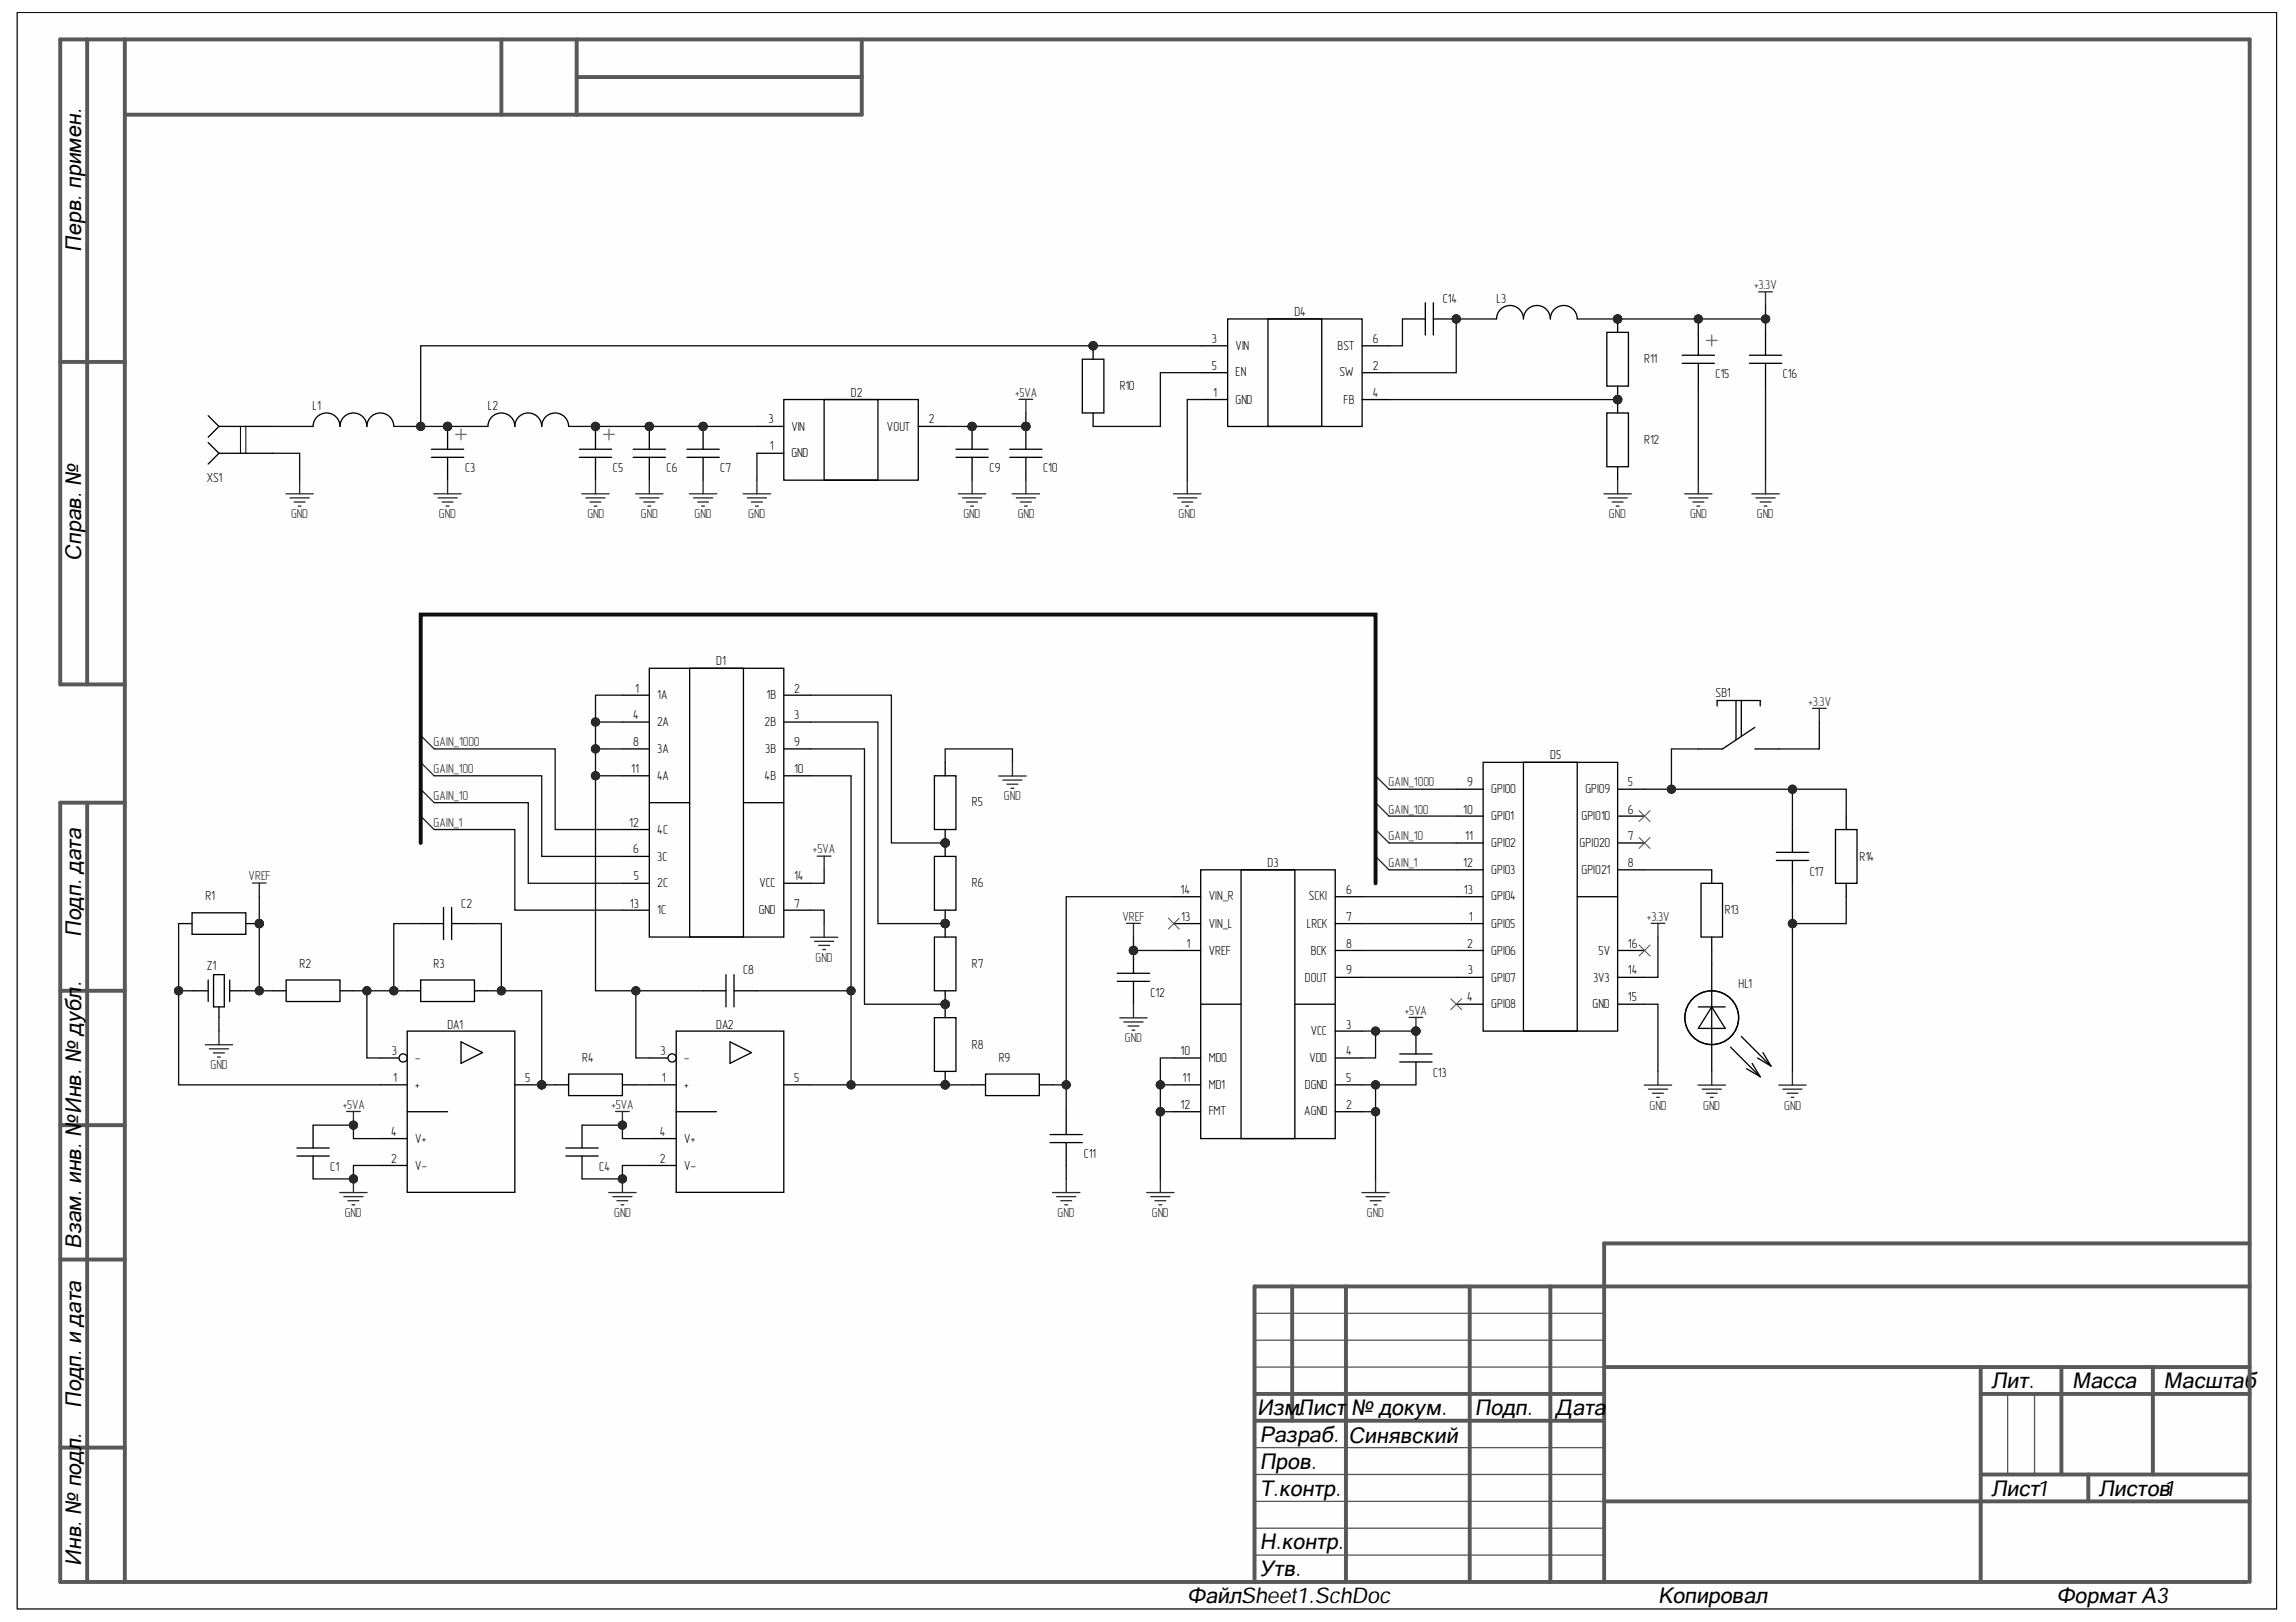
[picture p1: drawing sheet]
<svg xmlns="http://www.w3.org/2000/svg" width="297mm" height="210mm" viewBox="0 0 297 210" stroke-linecap="round" stroke-linejoin="round" font-family="sans-serif">
<defs><g id="words">
<g font-size="2.8">
<text x="10.5" y="32.6" transform="rotate(-90 10.5 32.6)">Перв. примен.</text>
<text x="10.5" y="72.6" transform="rotate(-90 10.5 72.6)">Справ. №</text>
<text x="10.5" y="121.3" transform="rotate(-90 10.5 121.3)">Подп. дата</text>
<text x="10.5" y="127.8" transform="rotate(-90 10.5 127.8)">.</text>
<text x="10.5" y="161.6" transform="rotate(-90 10.5 161.6)">Взам. инв. №Инв. № дубл</text>
<text x="257.7" y="179.6">Лит.</text>
<text x="268.1" y="179.6">Масса</text>
<text x="279.9" y="179.6">Масштаб</text>
<text x="10.5" y="182.2" transform="rotate(-90 10.5 182.2)">Подп. и дата</text>
<text x="162.6" y="183.2">ИзмЛист</text>
<text x="168.2" y="183.2">.</text>
<text x="174.8" y="183.2">№ докум.</text>
<text x="190.8" y="183.2">Подп.</text>
<text x="201.2" y="183.2">Дата</text>
<text x="163" y="186.6">Разраб.</text>
<text x="163" y="190.1">Пров.</text>
<text x="174.5" y="186.7">Синявский</text>
<text x="163" y="193.6">Т.контр.</text>
<text x="257.7" y="193.6">Лист1</text>
<text x="271.5" y="193.6">Листов1</text>
<text x="10.5" y="202.6" transform="rotate(-90 10.5 202.6)">Инв. № подл.</text>
<text x="163" y="200.5">Н.контр.</text>
<text x="163" y="204">Утв.</text>
<text x="153.6" y="207.4">ФайлSheet1.SchDoc</text>
<text x="160.6" y="207.4">:</text>
<text x="214.5" y="207.4">Копировал</text>
<text x="266" y="207.4">Формат А3</text>
</g>
<g font-size="1.7">
<text x="167.5" y="40.9">D4</text>
<text x="186.7" y="39.2">C14</text>
<text x="193.6" y="39.2">L3</text>
<text x="156.8" y="44.4">3</text>
<text x="156.8" y="47.9">5</text>
<text x="159.8" y="45.2">VIN</text>
<text x="173" y="45.2">BST</text>
<text x="177.6" y="44.4">6</text>
<text x="177.6" y="47.9">2</text>
<text x="212.7" y="47">R11</text>
<text x="40.4" y="53.1">L1</text>
<text x="63.1" y="53.1">L2</text>
<text x="110.1" y="51.3">D2</text>
<text x="144.9" y="50.5">R10</text>
<text x="157" y="51.3">1</text>
<text x="159.8" y="52.3">GND</text>
<text x="159.8" y="48.7">EN</text>
<text x="173.3" y="48.7">SW</text>
<text x="173.8" y="52.3">FB</text>
<text x="177.6" y="51.3">4</text>
<text x="221.9" y="49">C15</text>
<text x="230.7" y="49">C16</text>
<text x="99.4" y="54.8">3</text>
<text x="99.6" y="58.3">1</text>
<text x="102.4" y="55.7">VIN</text>
<text x="102.4" y="59.2">GND</text>
<text x="114.7" y="55.7">VOUT</text>
<text x="120.2" y="54.8">2</text>
<text x="212.7" y="57.4">R12</text>
<text x="26.7" y="62.3">XS1</text>
<text x="60.2" y="61.1">C3</text>
<text x="79.3" y="61.1">C5</text>
<text x="86.2" y="61.1">C6</text>
<text x="93.2" y="61.1">C7</text>
<text x="128" y="61.1">C9</text>
<text x="135" y="61.1">C10</text>
<text x="82.2" y="89.6">1</text>
<text x="92.7" y="86.1">D1</text>
<text x="102.7" y="89.6">2</text>
<text x="81.9" y="93.1">4</text>
<text x="85" y="90.5">1A</text>
<text x="85" y="94">2A</text>
<text x="98.9" y="94">2B</text>
<text x="99.2" y="90.5">1B</text>
<text x="102.7" y="93.1">3</text>
<text x="221.9" y="90.1">SB1</text>
<text x="81.7" y="100">11</text>
<text x="81.9" y="96.6">8</text>
<text x="85" y="97.4">3A</text>
<text x="85" y="100.9">4A</text>
<text x="98.9" y="100.9">4B</text>
<text x="99" y="97.4">3B</text>
<text x="102.7" y="96.6">9</text>
<text x="102.7" y="100">10</text>
<text x="189.8" y="101.7">9</text>
<text x="200.5" y="98.3">D5</text>
<text x="210.6" y="101.7">5</text>
<text x="81.4" y="107">12</text>
<text x="85" y="107.9">4C</text>
<text x="125.7" y="104.4">R5</text>
<text x="189.3" y="105.3">10</text>
<text x="192.9" y="102.7">GPIO0</text>
<text x="192.9" y="106.1">GPIO1</text>
<text x="204.6" y="106.1">GPIO10</text>
<text x="205.1" y="102.7">GPIO9</text>
<text x="210.6" y="105.3">6</text>
<text x="81.9" y="110.4">6</text>
<text x="82" y="113.9">5</text>
<text x="85" y="111.4">3C</text>
<text x="102.7" y="113.9">14</text>
<text x="164" y="112.2">D3</text>
<text x="189.3" y="112.2">12</text>
<text x="189.5" y="108.8">11</text>
<text x="192.9" y="109.6">GPIO2</text>
<text x="192.9" y="113.1">GPIO3</text>
<text x="204.3" y="109.6">GPIO20</text>
<text x="204.6" y="113.1">GPIO21</text>
<text x="210.6" y="112.2">8</text>
<text x="210.6" y="108.8">7</text>
<text x="234.1" y="113.3">C17</text>
<text x="240.6" y="111.4">R14</text>
<text x="26.6" y="116.5">R1</text>
<text x="59.7" y="117.5">C2</text>
<text x="81.5" y="117.5">13</text>
<text x="85" y="114.8">2C</text>
<text x="85" y="118.3">1C</text>
<text x="98.2" y="118.3">GND</text>
<text x="98.2" y="114.8">VCC</text>
<text x="102.7" y="117.5">7</text>
<text x="125.7" y="114.8">R6</text>
<text x="152.7" y="115.7">14</text>
<text x="152.8" y="119.2">13</text>
<text x="156.4" y="116.5">VIN_R</text>
<text x="169.3" y="116.5">SCKI</text>
<text x="174.1" y="115.7">6</text>
<text x="174.1" y="119.2">7</text>
<text x="189.4" y="115.7">13</text>
<text x="190" y="119.2">1</text>
<text x="192.9" y="116.5">GPIO4</text>
<text x="223.1" y="118.3">R13</text>
<text x="26.7" y="125.6">Z1</text>
<text x="38.8" y="125.2">R2</text>
<text x="56.1" y="125.2">R3</text>
<text x="125.7" y="125.2">R7</text>
<text x="153.5" y="122.6">1</text>
<text x="156.4" y="123.6">VREF</text>
<text x="156.4" y="120.1">VIN_L</text>
<text x="169.1" y="120.1">LRCK</text>
<text x="169.6" y="123.6">BCK</text>
<text x="174.1" y="122.6">8</text>
<text x="189.8" y="122.6">2</text>
<text x="192.9" y="120.1">GPIO5</text>
<text x="192.9" y="123.6">GPIO6</text>
<text x="206.8" y="123.6">5V</text>
<text x="210.6" y="122.6">16</text>
<text x="96.1" y="126.1">C8</text>
<text x="148.8" y="129">C12</text>
<text x="168.8" y="127">DOUT</text>
<text x="174.1" y="126.1">9</text>
<text x="189.8" y="129.6">4</text>
<text x="189.9" y="126.1">3</text>
<text x="192.9" y="130.5">GPIO8</text>
<text x="192.9" y="127">GPIO7</text>
<text x="206" y="130.5">GND</text>
<text x="206.1" y="127">3V3</text>
<text x="210.6" y="126.1">14</text>
<text x="210.6" y="129.6">15</text>
<text x="224.9" y="127.9">HL1</text>
<text x="50.7" y="136.6">3</text>
<text x="53.7" y="137.4">-</text>
<text x="57.9" y="133.1">DA1</text>
<text x="75.3" y="137.4">R4</text>
<text x="85.5" y="136.6">3</text>
<text x="88.5" y="137.4">-</text>
<text x="92.7" y="133.1">DA2</text>
<text x="125.7" y="135.7">R8</text>
<text x="129.2" y="137.4">R9</text>
<text x="152.7" y="136.6">10</text>
<text x="156.4" y="137.4">MD0</text>
<text x="169.4" y="137.4">VDD</text>
<text x="169.6" y="134">VCC</text>
<text x="174.1" y="136.6">4</text>
<text x="174.1" y="133.1">3</text>
<text x="50.9" y="140">1</text>
<text x="53.7" y="140.9">+</text>
<text x="67.9" y="140">5</text>
<text x="85.6" y="140">1</text>
<text x="88.5" y="140.9">+</text>
<text x="102.7" y="140">5</text>
<text x="152.7" y="143.5">12</text>
<text x="153" y="140">11</text>
<text x="156.4" y="140.9">MD1</text>
<text x="168.8" y="140.9">DGND</text>
<text x="174.1" y="140">5</text>
<text x="174.1" y="143.5">2</text>
<text x="185.4" y="139.4">C13</text>
<text x="50.6" y="147">4</text>
<text x="53.7" y="147.9">V+</text>
<text x="85.4" y="147">4</text>
<text x="88.5" y="147.9">V+</text>
<text x="140.2" y="149.9">C11</text>
<text x="156.4" y="144.4">FMT</text>
<text x="168.7" y="144.4">AGND</text>
<text x="42.7" y="151.5">C1</text>
<text x="50.6" y="150.4">2</text>
<text x="53.7" y="151.4">V-</text>
<text x="77.5" y="151.5">C4</text>
<text x="85.4" y="150.4">2</text>
<text x="88.5" y="151.4">V-</text>
</g>
<g font-size="1.7" fill="#262626">
<text x="226.9" y="37.4">+3.3V</text>
<text x="131.3" y="51.3">+5VA</text>
<text x="37.7" y="67.1">GND</text>
<text x="56.8" y="67.1">GND</text>
<text x="76" y="67.1">GND</text>
<text x="82.9" y="67.1">GND</text>
<text x="89.9" y="67.1">GND</text>
<text x="96.8" y="67.1">GND</text>
<text x="124.6" y="67.1">GND</text>
<text x="131.7" y="67.1">GND</text>
<text x="152.5" y="67.1">GND</text>
<text x="208.2" y="67.1">GND</text>
<text x="218.6" y="67.1">GND</text>
<text x="227.3" y="67.1">GND</text>
<text x="234" y="91.3">+3.3V</text>
<text x="56.1" y="100">GAIN_100</text>
<text x="56.1" y="96.6">GAIN_1000</text>
<text x="179.6" y="101.7">GAIN_1000</text>
<text x="56.1" y="107">GAIN_1</text>
<text x="56.1" y="103.5">GAIN_10</text>
<text x="129.9" y="103.6">GND</text>
<text x="179.6" y="105.3">GAIN_100</text>
<text x="32.2" y="113.9">VREF</text>
<text x="105.2" y="110.4">+5VA</text>
<text x="179.6" y="112.2">GAIN_1</text>
<text x="179.6" y="108.8">GAIN_10</text>
<text x="145.2" y="119.2">VREF</text>
<text x="213.1" y="119.2">+3.3V</text>
<text x="105.5" y="124.5">GND</text>
<text x="181.8" y="131.3">+5VA</text>
<text x="145.5" y="134.9">GND</text>
<text x="27.2" y="138.3">GND</text>
<text x="44.3" y="143.5">+5VA</text>
<text x="79.1" y="143.5">+5VA</text>
<text x="213.4" y="143.6">GND</text>
<text x="220.3" y="143.6">GND</text>
<text x="230.8" y="143.6">GND</text>
<text x="44.6" y="157.5">GND</text>
<text x="79.5" y="157.5">GND</text>
<text x="136.8" y="157.5">GND</text>
<text x="149" y="157.5">GND</text>
<text x="176.8" y="157.5">GND</text>
</g>
<text font-size=".3" fill="#585858" x="10.9" y="204.8">ALTIUMGOSTBOM2.0KEV</text>
</g></defs>
<path d="M2.2 1.6h292.3v206.6h-292.3z" fill-rule="evenodd" fill="#fefefe"/>
<path d="M2.2 1.6h292.3v206.6h-292.3z" fill="none" stroke="#000" stroke-width=".13"/>
<path d="M2.2 1.6h292.3v206.6h-292.3z" fill-rule="evenodd" fill="#fefefe"/>
<path d="M2.2 1.6h292.3v206.6h-292.3z" fill="none" stroke="#000" stroke-width=".13"/>
<g fill="none" stroke="#585858" stroke-width=".51">
<path d="M11.3 5.1v83.5M16.2 5.1v199.6M64.9 5.1v9.7M74.6 5.1v9.7M74.6 10h36.9M111.5 5.1v9.7h-95.4M7.8 46.8h8.3M16.1 88.6h-8.3v-83.5h283.2v199.6M11.3 103.9v100.8M16.1 103.9h-8.3v100.8h282.9M7.8 128.2h8.3M7.8 145.6h8.3"/>
<path d="M7.8 163h8.3M167.2 166.5v17.4M174.1 166.5v38.2M190.1 166.5v38.2M200.6 166.5v38.2M207.5 176.9h83.5M256.2 176.9v27.8M266.7 176.9v13.9M278.5 176.9v13.9M291 160.9h-83.5v43.8M291 166.5h-128.7v38.2M7.8 187.3h8.4"/>
<path d="M162.3 180.4h45.2M162.3 183.9h45.2M207.5 194.3h83.5M256.2 180.4h34.8M256.2 190.8h34.8M270.2 190.8v3.5"/>
</g>
<path d="M162.3 170h45.2M162.3 173.4h45.2M162.3 176.9h45.2M162.3 187.3h45.2M162.3 190.8h45.2M162.3 194.3h45.2M162.3 197.8h45.2M259.7 180.4v10.4M263.2 180.4v10.4M162.3 201.2h45.2" fill="none" stroke="#585858" stroke-width=".17"/>
<g fill="none" stroke="#000" stroke-width=".17">
<path d="M97.9 55.2h3.5M97.9 58.7h3.5M101.4 51.7h17.4v10.4h-17.4zM106.6 51.7h7v10.4h-7zM118.8 55.2h3.5M155.3 44.7h3.5M155.3 51.7h3.5M155.3 48.2h3.5M158.8 41.3h17.4v13.9h-17.4zM164 41.3h7v13.9h-7zM176.2 44.8h3.5M176.2 51.7h3.5"/>
<path d="M176.2 48.2h3.5M80.5 90h3.5M80.5 96.9h3.5M80.5 93.4h3.5M84 86.5h17.4v34.8h-17.4zM89.2 86.5h7v34.8h-7zM101.4 90h3.5M101.4 96.9h3.5M101.4 93.4h3.5M191.9 98.7h17.4v34.7h-17.4zM197.1 98.7h7v34.7h-7zM80.5 110.8h3.5"/>
<path d="M80.5 100.4h3.5M80.5 114.3h3.5M80.5 117.8h3.5M80.5 107.4h3.5M84 103.9h5.2M96.2 103.9h5.2M101.4 100.4h3.5M101.4 114.3h3.5M101.4 117.8h3.5M151.9 119.5h3.4M151.9 116h3.4M155.3 112.6h17.4v34.7h-17.4z"/>
<path d="M160.6 112.6h6.9v34.7h-6.9zM172.7 119.5h3.5M172.7 116h3.5M188.4 119.5h3.5M188.4 105.6h3.5M188.4 112.6h3.5M188.4 102.1h3.5M188.4 109.1h3.5M188.4 116h3.5M204.1 116h5.2M209.3 105.6h3.5M209.3 112.6h3.5"/>
<path d="M209.3 102.1h3.5M209.3 109.1h3.5M151.9 123h3.4M151.9 136.9h3.4M155.3 130h5.3M167.5 130h5.2M172.7 123h3.5M172.7 126.5h3.5M172.7 136.9h3.5M172.7 133.4h3.5M188.4 123h3.5M188.4 130h3.5"/>
<path d="M188.4 126.5h3.5M209.3 123h3.5M209.3 130h3.5M209.3 126.5h3.5M151.9 140.4h3.4M151.9 143.9h3.4M172.7 140.4h3.5M172.7 143.9h3.5"/>
</g>
<circle cx="70.1" cy="140.4" r=".53" fill="#262626"/>
<circle cx="70.1" cy="140.4" r=".53" fill="none" stroke="#262626" stroke-width=".13"/>
<path d="M49.2 136.9h3.5M52.7 133.4h13.9v20.9h-13.9z" fill="none" stroke="#000" stroke-width=".17"/>
<circle cx="52.2" cy="136.9" r=".53" fill="#fbfbfb"/>
<g fill="none" stroke="#000" stroke-width=".17">
<path d="M49.2 147.3h3.5M66.6 140.4h3.5"/>
<circle cx="52.2" cy="136.9" r=".53"/>
</g>
<circle cx="70.1" cy="140.4" r=".53" fill="#262626"/>
<circle cx="70.1" cy="140.4" r=".53" fill="none" stroke="#262626" stroke-width=".13"/>
<g fill="none" stroke="#000" stroke-width=".17">
<path d="M54.4 119.5h3M57.4 117.4v4.2M58.4 117.4v4.2M58.4 119.5h3M35.3 128.2h1.7M37 126.8h7v2.8h-7zM44 128.2h1.7M52.7 128.2h1.7M54.4 126.8h7v2.8h-7zM59.6 134.8l2.8 1.4-2.8 1.4zM61.4 128.2h1.7M49.2 140.4h3.5"/>
<path d="M49.2 150.8h3.5M52.7 143.9h5.2"/>
</g>
<circle cx="33.5" cy="119.5" r=".53" fill="#262626"/>
<circle cx="33.5" cy="119.5" r=".53" fill="none" stroke="#262626" stroke-width=".13"/>
<path d="M23.1 119.5h1.7M24.8 118.1h7v2.8h-7zM31.8 119.5h1.7" fill="none" stroke="#000" stroke-width=".17"/>
<circle cx="33.5" cy="119.5" r=".53" fill="#262626"/>
<circle cx="33.5" cy="119.5" r=".53" fill="none" stroke="#262626" stroke-width=".13"/>
<path d="M24.8 128.2h2.1M26.9 126.8v2.8M27.6 126.1h1.4v4.2h-1.4zM28.3 130.3v1.4M29.7 128.2h2.1M29.7 126.8v2.8" fill="none" stroke="#000" stroke-width=".17"/>
<path d="M26.6 135.2h3.5M27.1 135.7h2.5M27.6 136.3h1.4M28.1 136.8h.4M28.3 133.4v1.8M44 154.3h3.5M44.5 154.9h2.5M45 155.4h1.4M45.5 155.9h.4M45.7 152.6v1.7" fill="none" stroke="#262626" stroke-width=".17"/>
<circle cx="45.7" cy="152.6" r=".53" fill="#262626"/>
<circle cx="45.7" cy="152.6" r=".53" fill="none" stroke="#262626" stroke-width=".13"/>
<path d="M44.8 143.8h1.8M45.7 143.8v1.8" fill="none" stroke="#262626" stroke-width=".17"/>
<circle cx="45.7" cy="145.6" r=".53" fill="#262626"/>
<circle cx="45.7" cy="145.6" r=".53" fill="none" stroke="#262626" stroke-width=".13"/>
<path d="M84 136.9h3.5M87.5 133.4h13.9v20.9h-13.9z" fill="none" stroke="#000" stroke-width=".17"/>
<circle cx="87" cy="136.9" r=".53" fill="#fbfbfb"/>
<g fill="none" stroke="#000" stroke-width=".17">
<path d="M73.6 139h6.9v2.8h-6.9zM91 128.2h2.9M93.9 126.1v4.2M94.4 134.8l2.8 1.4-2.8 1.4zM95 126.1v4.2M95 128.2h2.9M71.8 140.4h1.8M80.5 140.4h1.8M84 147.3h3.5M84 140.4h3.5M84 150.8h3.5M87.5 143.9h5.2"/>
<path d="M101.4 140.4h3.5"/>
<circle cx="87" cy="136.9" r=".53"/>
</g>
<circle cx="122.3" cy="140.4" r=".53" fill="#262626"/>
<circle cx="122.3" cy="140.4" r=".53" fill="none" stroke="#262626" stroke-width=".13"/>
<circle cx="122.3" cy="130" r=".53" fill="#262626"/>
<circle cx="122.3" cy="130" r=".53" fill="none" stroke="#262626" stroke-width=".13"/>
<path d="M120.9 131.7h2.8v7h-2.8zM122.3 138.7v1.7" fill="none" stroke="#000" stroke-width=".17"/>
<circle cx="122.3" cy="140.4" r=".53" fill="#262626"/>
<circle cx="122.3" cy="140.4" r=".53" fill="none" stroke="#262626" stroke-width=".13"/>
<path d="M122.3 130v1.7" fill="none" stroke="#000" stroke-width=".17"/>
<circle cx="122.3" cy="130" r=".53" fill="#262626"/>
<circle cx="122.3" cy="130" r=".53" fill="none" stroke="#262626" stroke-width=".13"/>
<circle cx="122.3" cy="130" r=".53" fill="#262626"/>
<circle cx="122.3" cy="130" r=".53" fill="none" stroke="#262626" stroke-width=".13"/>
<circle cx="122.3" cy="119.5" r=".53" fill="#262626"/>
<circle cx="122.3" cy="119.5" r=".53" fill="none" stroke="#262626" stroke-width=".13"/>
<path d="M120.9 121.3h2.8v6.9h-2.8zM122.3 128.2v1.8" fill="none" stroke="#000" stroke-width=".17"/>
<circle cx="122.3" cy="130" r=".53" fill="#262626"/>
<circle cx="122.3" cy="130" r=".53" fill="none" stroke="#262626" stroke-width=".13"/>
<path d="M122.3 119.5v1.8" fill="none" stroke="#000" stroke-width=".17"/>
<circle cx="122.3" cy="119.5" r=".53" fill="#262626"/>
<circle cx="122.3" cy="119.5" r=".53" fill="none" stroke="#262626" stroke-width=".13"/>
<circle cx="122.3" cy="119.5" r=".53" fill="#262626"/>
<circle cx="122.3" cy="119.5" r=".53" fill="none" stroke="#262626" stroke-width=".13"/>
<circle cx="122.3" cy="109.1" r=".53" fill="#262626"/>
<circle cx="122.3" cy="109.1" r=".53" fill="none" stroke="#262626" stroke-width=".13"/>
<path d="M120.9 110.8h2.8v7h-2.8zM122.3 117.8v1.7" fill="none" stroke="#000" stroke-width=".17"/>
<circle cx="122.3" cy="119.5" r=".53" fill="#262626"/>
<circle cx="122.3" cy="119.5" r=".53" fill="none" stroke="#262626" stroke-width=".13"/>
<path d="M122.3 109.1v1.7" fill="none" stroke="#000" stroke-width=".17"/>
<circle cx="122.3" cy="109.1" r=".53" fill="#262626"/>
<circle cx="122.3" cy="109.1" r=".53" fill="none" stroke="#262626" stroke-width=".13"/>
<circle cx="122.3" cy="109.1" r=".53" fill="#262626"/>
<circle cx="122.3" cy="109.1" r=".53" fill="none" stroke="#262626" stroke-width=".13"/>
<path d="M120.9 100.4h2.8v7h-2.8zM122.3 107.4v1.7" fill="none" stroke="#000" stroke-width=".17"/>
<circle cx="122.3" cy="109.1" r=".53" fill="#262626"/>
<circle cx="122.3" cy="109.1" r=".53" fill="none" stroke="#262626" stroke-width=".13"/>
<path d="M122.3 98.7v1.7M38.4 149.6h4.2M38.4 148.6h4.2M40.5 145.6v3M40.5 149.6v3" fill="none" stroke="#000" stroke-width=".17"/>
<g fill="none" stroke="#262626" stroke-width=".17">
<path d="M54.4 98.7l1.8 1.7M54.4 95.2l1.8 1.7M131 98.7v1.7M54.4 105.6l1.8 1.8M54.4 102.1l1.8 1.8M105.7 110.8h1.8M106.6 110.8v1.8M106.6 119.5v1.8M129.2 100.4h3.5M129.7 100.9h2.5M130.3 101.5h1.4M130.8 102h.4"/>
<path d="M104.8 121.3h3.6M105.4 121.8h2.5M105.9 122.3h1.4M106.4 122.9h.4M78.8 154.3h3.5M79.3 154.9h2.5M79.8 155.4h1.4M80.3 155.9h.4M80.5 152.6v1.7"/>
</g>
<circle cx="80.5" cy="152.6" r=".53" fill="#262626"/>
<circle cx="80.5" cy="152.6" r=".53" fill="none" stroke="#262626" stroke-width=".13"/>
<path d="M79.6 143.8h1.8M80.5 143.8v1.8" fill="none" stroke="#262626" stroke-width=".17"/>
<circle cx="80.5" cy="145.6" r=".53" fill="#262626"/>
<circle cx="80.5" cy="145.6" r=".53" fill="none" stroke="#262626" stroke-width=".13"/>
<path d="M127.5 139h7v2.8h-7zM73.2 149.6h4.2M73.2 148.6h4.2M75.3 145.6v3M75.3 149.6v3M125.8 140.4h1.7M134.5 140.4h1.7M135.9 147.9h4.1M135.9 146.8h4.1M137.9 143.9v2.9M137.9 147.9v2.9" fill="none" stroke="#000" stroke-width=".17"/>
<path d="M136.2 154.3h3.5M136.7 154.9h2.5M137.2 155.4h1.4M137.8 155.9h.3M137.9 152.6v1.7" fill="none" stroke="#262626" stroke-width=".17"/>
<circle cx="146.6" cy="123" r=".53" fill="#262626"/>
<circle cx="146.6" cy="123" r=".53" fill="none" stroke="#262626" stroke-width=".13"/>
<path d="M144.6 127h4.1M144.6 126h4.1M146.6 123v3M146.6 127v3" fill="none" stroke="#000" stroke-width=".17"/>
<circle cx="146.6" cy="123" r=".53" fill="#262626"/>
<circle cx="146.6" cy="123" r=".53" fill="none" stroke="#262626" stroke-width=".13"/>
<g fill="none" stroke="#262626" stroke-width=".17">
<path d="M32.7 114.3h1.7M33.5 114.3v1.7M145.8 119.5h1.7M146.6 119.5v1.8M144.9 131.7h3.5M145.4 132.2h2.5M145.9 132.8h1.4M146.5 133.3h.3M146.6 130v1.7M148.3 154.3h3.6M148.9 154.9h2.5M149.4 155.4h1.4"/>
<path d="M149.9 155.9h.4M150.1 152.6v1.7M176.2 154.3h3.5M176.7 154.9h2.5M177.2 155.4h1.5M177.8 155.9h.3M178 152.6v1.7"/>
</g>
<path d="M151.2 118.8l1.4 1.4M152.6 118.8l-1.4 1.4" fill="none" stroke="#4c4c4c" stroke-width=".13"/>
<circle cx="183.2" cy="133.4" r=".53" fill="#262626"/>
<circle cx="183.2" cy="133.4" r=".53" fill="none" stroke="#262626" stroke-width=".13"/>
<path d="M181.1 137.4h4.2M181.1 136.4h4.2M183.2 133.4v3M183.2 137.4v3" fill="none" stroke="#000" stroke-width=".17"/>
<circle cx="183.2" cy="133.4" r=".53" fill="#262626"/>
<circle cx="183.2" cy="133.4" r=".53" fill="none" stroke="#262626" stroke-width=".13"/>
<path d="M182.3 131.7h1.8M183.2 131.7v1.7" fill="none" stroke="#262626" stroke-width=".17"/>
<circle cx="183.2" cy="133.4" r=".53" fill="#262626"/>
<circle cx="183.2" cy="133.4" r=".53" fill="none" stroke="#262626" stroke-width=".13"/>
<g fill="none" stroke="#262626" stroke-width=".17">
<path d="M234.5 91.7h1.8M235.4 91.7v1.7M178 100.4l1.7 1.7M178 103.9l1.7 1.7M178 107.4l1.7 1.7M178 110.8l1.7 1.8M213.6 119.5h1.8M214.5 119.5v1.8M214.5 138.7v1.7M221.5 138.7v1.7M231.9 138.7v1.7M212.7 140.4h3.6"/>
<path d="M213.3 140.9h2.4M213.8 141.5h1.4M214.3 142h.4M219.7 140.4h3.5M220.2 140.9h2.5M220.8 141.5h1.4M221.3 142h.3M230.1 140.4h3.6M230.7 140.9h2.4M231.2 141.5h1.4M231.7 142h.4"/>
</g>
<g fill="none" stroke="#000" stroke-width=".17">
<path d="M193.6 41.3a1.74 1.74 0 0 1 1.8-1.8 1.74 1.74 0 0 1 1.7 1.8 1.74 1.74 0 0 1 1.7-1.8 1.74 1.74 0 0 1 1.8 1.8 1.74 1.74 0 0 1 1.7-1.8 1.74 1.74 0 0 1 1.8 1.8M222.1 91.4v-.7h5.6v.7M224.6 90.7v5M225.3 90.7v4.6M227 94.1l-4.2 2.8h-3.1M227 96.9h3.2M229.8 111.4h4.2M229.8 110.3h4.2M231.9 107.4v2.9M231.9 111.4v2.9M237.5 107.4h2.7v6.9h-2.7zM238.8 105.6v1.8"/>
<path d="M238.8 114.3v1.7M219.7 130.3h3.5M221.5 124.7v14M221.5 130.3l1.7 2.8h-3.5zM223.9 135.5l3.8 3.8M225.3 134.1l3.8 3.9M226 138.3l1.7 1M226.7 137.6l1 1.7M227.4 136.9l1.7 1.1M228.1 136.2l1 1.8"/>
<circle cx="221.4" cy="131.7" r="3.5"/>
<circle cx="221.5" cy="131.7" r="3.5"/>
</g>
<path d="M212 108.4l1.5 1.4M212 104.9l1.5 1.4M213.5 108.4l-1.5 1.4M213.5 104.9l-1.5 1.4M187.7 129.2l1.4 1.5M189.1 129.2l-1.4 1.5M212 122.3l1.5 1.4M213.5 122.3l-1.5 1.4" fill="none" stroke="#4c4c4c" stroke-width=".13"/>
<circle cx="141.4" cy="44.7" r=".53" fill="#262626"/>
<circle cx="141.4" cy="44.7" r=".53" fill="none" stroke="#262626" stroke-width=".13"/>
<path d="M140 46.5h2.8v6.9h-2.8zM141.4 44.7v1.8M141.4 53.4v1.8" fill="none" stroke="#000" stroke-width=".17"/>
<circle cx="141.4" cy="44.7" r=".53" fill="#262626"/>
<circle cx="141.4" cy="44.7" r=".53" fill="none" stroke="#262626" stroke-width=".13"/>
<path d="M151.8 63.9h3.6M152.4 64.4h2.4M152.9 65h1.4M153.4 65.5h.4M153.6 62.1v1.8" fill="none" stroke="#262626" stroke-width=".17"/>
<circle cx="209.3" cy="51.7" r=".53" fill="#262626"/>
<circle cx="209.3" cy="51.7" r=".53" fill="none" stroke="#262626" stroke-width=".13"/>
<circle cx="209.3" cy="41.3" r=".53" fill="#262626"/>
<circle cx="209.3" cy="41.3" r=".53" fill="none" stroke="#262626" stroke-width=".13"/>
<path d="M207.9 43h2.8v7h-2.8zM209.3 50v1.7" fill="none" stroke="#000" stroke-width=".17"/>
<circle cx="209.3" cy="51.7" r=".53" fill="#262626"/>
<circle cx="209.3" cy="51.7" r=".53" fill="none" stroke="#262626" stroke-width=".13"/>
<path d="M209.3 41.3v1.7" fill="none" stroke="#000" stroke-width=".17"/>
<circle cx="209.3" cy="41.3" r=".53" fill="#262626"/>
<circle cx="209.3" cy="41.3" r=".53" fill="none" stroke="#262626" stroke-width=".13"/>
<circle cx="209.3" cy="51.7" r=".53" fill="#262626"/>
<circle cx="209.3" cy="51.7" r=".53" fill="none" stroke="#262626" stroke-width=".13"/>
<path d="M207.9 53.4h2.8v7h-2.8zM209.3 51.7v1.7M209.3 60.4v1.7" fill="none" stroke="#000" stroke-width=".17"/>
<circle cx="209.3" cy="51.7" r=".53" fill="#262626"/>
<circle cx="209.3" cy="51.7" r=".53" fill="none" stroke="#262626" stroke-width=".13"/>
<path d="M207.5 63.9h3.5M208 64.4h2.5M208.6 65h1.4M209.1 65.5h.4M209.3 62.1v1.8" fill="none" stroke="#262626" stroke-width=".17"/>
<circle cx="188.4" cy="41.3" r=".53" fill="#262626"/>
<circle cx="188.4" cy="41.3" r=".53" fill="none" stroke="#262626" stroke-width=".13"/>
<path d="M184.4 39.2v4.2M185.4 39.2v4.2M181.4 41.3h3M185.4 41.3h3" fill="none" stroke="#000" stroke-width=".17"/>
<circle cx="188.4" cy="41.3" r=".53" fill="#262626"/>
<circle cx="188.4" cy="41.3" r=".53" fill="none" stroke="#262626" stroke-width=".13"/>
<path d="M45.7 128.2h1.8v8.7h1.7" fill="none" stroke="#0e0e0e" stroke-width=".17"/>
<circle cx="47.5" cy="128.2" r=".53" fill="#262626"/>
<circle cx="47.5" cy="128.2" r=".53" fill="none" stroke="#262626" stroke-width=".13"/>
<path d="M54.4 119.5h-3.5v8.7" fill="none" stroke="#0e0e0e" stroke-width=".17"/>
<circle cx="50.9" cy="128.2" r=".53" fill="#262626"/>
<circle cx="50.9" cy="128.2" r=".53" fill="none" stroke="#262626" stroke-width=".13"/>
<path d="M61.4 119.5h3.5v8.7" fill="none" stroke="#0e0e0e" stroke-width=".17"/>
<circle cx="64.9" cy="128.2" r=".53" fill="#262626"/>
<circle cx="64.9" cy="128.2" r=".53" fill="none" stroke="#262626" stroke-width=".13"/>
<path d="M33.5 119.5v8.7" fill="none" stroke="#0e0e0e" stroke-width=".17"/>
<circle cx="33.5" cy="119.5" r=".53" fill="#262626"/>
<circle cx="33.5" cy="119.5" r=".53" fill="none" stroke="#262626" stroke-width=".13"/>
<circle cx="33.5" cy="128.2" r=".53" fill="#262626"/>
<circle cx="33.5" cy="128.2" r=".53" fill="none" stroke="#262626" stroke-width=".13"/>
<path d="M23.1 119.5v8.7h1.7" fill="none" stroke="#0e0e0e" stroke-width=".17"/>
<circle cx="23.1" cy="128.2" r=".53" fill="#262626"/>
<circle cx="23.1" cy="128.2" r=".53" fill="none" stroke="#262626" stroke-width=".13"/>
<path d="M23.1 128.2v12.2h26.1" fill="none" stroke="#0e0e0e" stroke-width=".17"/>
<circle cx="23.1" cy="128.2" r=".53" fill="#262626"/>
<circle cx="23.1" cy="128.2" r=".53" fill="none" stroke="#262626" stroke-width=".13"/>
<path d="M28.3 131.7v1.7M70.1 140.4h1.7M82.3 140.4h1.7" fill="none" stroke="#0e0e0e" stroke-width=".17"/>
<circle cx="70.1" cy="140.4" r=".53" fill="#262626"/>
<circle cx="70.1" cy="140.4" r=".53" fill="none" stroke="#262626" stroke-width=".13"/>
<path d="M91 128.2h-8.7v8.7h1.7" fill="none" stroke="#0e0e0e" stroke-width=".17"/>
<circle cx="82.3" cy="128.2" r=".53" fill="#262626"/>
<circle cx="82.3" cy="128.2" r=".53" fill="none" stroke="#262626" stroke-width=".13"/>
<path d="M80.5 100.4h-3.5v27.8h5.3" fill="none" stroke="#0e0e0e" stroke-width=".17"/>
<circle cx="77" cy="100.4" r=".53" fill="#262626"/>
<circle cx="77" cy="100.4" r=".53" fill="none" stroke="#262626" stroke-width=".13"/>
<circle cx="82.3" cy="128.2" r=".53" fill="#262626"/>
<circle cx="82.3" cy="128.2" r=".53" fill="none" stroke="#262626" stroke-width=".13"/>
<path d="M110.1 140.4h12.2" fill="none" stroke="#0e0e0e" stroke-width=".17"/>
<circle cx="122.3" cy="140.4" r=".53" fill="#262626"/>
<circle cx="122.3" cy="140.4" r=".53" fill="none" stroke="#262626" stroke-width=".13"/>
<circle cx="110.1" cy="140.4" r=".53" fill="#262626"/>
<circle cx="110.1" cy="140.4" r=".53" fill="none" stroke="#262626" stroke-width=".13"/>
<path d="M77 93.4h3.5" fill="none" stroke="#0e0e0e" stroke-width=".17"/>
<circle cx="77" cy="93.4" r=".53" fill="#262626"/>
<circle cx="77" cy="93.4" r=".53" fill="none" stroke="#262626" stroke-width=".13"/>
<path d="M77 96.9v3.5" fill="none" stroke="#0e0e0e" stroke-width=".17"/>
<circle cx="77" cy="96.9" r=".53" fill="#262626"/>
<circle cx="77" cy="96.9" r=".53" fill="none" stroke="#262626" stroke-width=".13"/>
<circle cx="77" cy="100.4" r=".53" fill="#262626"/>
<circle cx="77" cy="100.4" r=".53" fill="none" stroke="#262626" stroke-width=".13"/>
<path d="M97.9 128.2h12.2v12.2h-5.2" fill="none" stroke="#0e0e0e" stroke-width=".17"/>
<circle cx="110.1" cy="140.4" r=".53" fill="#262626"/>
<circle cx="110.1" cy="140.4" r=".53" fill="none" stroke="#262626" stroke-width=".13"/>
<circle cx="110.1" cy="128.2" r=".53" fill="#262626"/>
<circle cx="110.1" cy="128.2" r=".53" fill="none" stroke="#262626" stroke-width=".13"/>
<path d="M104.9 100.4h5.2v27.8" fill="none" stroke="#0e0e0e" stroke-width=".17"/>
<circle cx="110.1" cy="128.2" r=".53" fill="#262626"/>
<circle cx="110.1" cy="128.2" r=".53" fill="none" stroke="#262626" stroke-width=".13"/>
<path d="M104.9 96.9h6.9v33.1h10.5" fill="none" stroke="#0e0e0e" stroke-width=".17"/>
<circle cx="122.3" cy="130" r=".53" fill="#262626"/>
<circle cx="122.3" cy="130" r=".53" fill="none" stroke="#262626" stroke-width=".13"/>
<path d="M104.9 93.4h8.7v26.1h8.7" fill="none" stroke="#0e0e0e" stroke-width=".17"/>
<circle cx="122.3" cy="119.5" r=".53" fill="#262626"/>
<circle cx="122.3" cy="119.5" r=".53" fill="none" stroke="#262626" stroke-width=".13"/>
<path d="M104.9 90h10.4v19.1h7" fill="none" stroke="#0e0e0e" stroke-width=".17"/>
<circle cx="122.3" cy="109.1" r=".53" fill="#262626"/>
<circle cx="122.3" cy="109.1" r=".53" fill="none" stroke="#262626" stroke-width=".13"/>
<path d="M56.2 96.9h15.6v10.5h8.7M122.3 98.7v-1.8h8.7v1.8M56.2 103.9h12.1v10.4h12.2M56.2 100.4h13.9v10.4h10.4M56.2 107.4h10.4v10.4h13.9M104.9 117.8h1.7v1.7M106.6 112.6v1.7h-1.7M40.5 145.6h5.2v1.7h3.5" fill="none" stroke="#0e0e0e" stroke-width=".17"/>
<circle cx="45.7" cy="145.6" r=".53" fill="#262626"/>
<circle cx="45.7" cy="145.6" r=".53" fill="none" stroke="#262626" stroke-width=".13"/>
<path d="M84 150.8h-3.5v1.8h-5.2" fill="none" stroke="#0e0e0e" stroke-width=".17"/>
<circle cx="80.5" cy="152.6" r=".53" fill="#262626"/>
<circle cx="80.5" cy="152.6" r=".53" fill="none" stroke="#262626" stroke-width=".13"/>
<path d="M75.3 145.6h5.2v1.7h3.5" fill="none" stroke="#0e0e0e" stroke-width=".17"/>
<circle cx="80.5" cy="145.6" r=".53" fill="#262626"/>
<circle cx="80.5" cy="145.6" r=".53" fill="none" stroke="#262626" stroke-width=".13"/>
<path d="M49.2 150.8h-3.5v1.8h-5.2" fill="none" stroke="#0e0e0e" stroke-width=".17"/>
<circle cx="45.7" cy="152.6" r=".53" fill="#262626"/>
<circle cx="45.7" cy="152.6" r=".53" fill="none" stroke="#262626" stroke-width=".13"/>
<path d="M122.3 140.4h3.5M137.9 150.8v1.8" fill="none" stroke="#0e0e0e" stroke-width=".17"/>
<circle cx="122.3" cy="140.4" r=".53" fill="#262626"/>
<circle cx="122.3" cy="140.4" r=".53" fill="none" stroke="#262626" stroke-width=".13"/>
<path d="M136.2 140.4h1.7v3.5" fill="none" stroke="#0e0e0e" stroke-width=".17"/>
<circle cx="137.9" cy="140.4" r=".53" fill="#262626"/>
<circle cx="137.9" cy="140.4" r=".53" fill="none" stroke="#262626" stroke-width=".13"/>
<path d="M33.5 116v3.5" fill="none" stroke="#0e0e0e" stroke-width=".17"/>
<circle cx="33.5" cy="119.5" r=".53" fill="#262626"/>
<circle cx="33.5" cy="119.5" r=".53" fill="none" stroke="#262626" stroke-width=".13"/>
<path d="M146.6 123h5.3" fill="none" stroke="#0e0e0e" stroke-width=".17"/>
<circle cx="146.6" cy="123" r=".53" fill="#262626"/>
<circle cx="146.6" cy="123" r=".53" fill="none" stroke="#262626" stroke-width=".13"/>
<path d="M146.6 121.3v1.7" fill="none" stroke="#0e0e0e" stroke-width=".17"/>
<circle cx="146.6" cy="123" r=".53" fill="#262626"/>
<circle cx="146.6" cy="123" r=".53" fill="none" stroke="#262626" stroke-width=".13"/>
<path d="M151.9 116h-14v24.4" fill="none" stroke="#0e0e0e" stroke-width=".17"/>
<circle cx="137.9" cy="140.4" r=".53" fill="#262626"/>
<circle cx="137.9" cy="140.4" r=".53" fill="none" stroke="#262626" stroke-width=".13"/>
<path d="M150.1 140.4h1.8" fill="none" stroke="#0e0e0e" stroke-width=".17"/>
<circle cx="150.1" cy="140.4" r=".53" fill="#262626"/>
<circle cx="150.1" cy="140.4" r=".53" fill="none" stroke="#262626" stroke-width=".13"/>
<path d="M150.1 143.9v8.7" fill="none" stroke="#0e0e0e" stroke-width=".17"/>
<circle cx="150.1" cy="143.9" r=".53" fill="#262626"/>
<circle cx="150.1" cy="143.9" r=".53" fill="none" stroke="#262626" stroke-width=".13"/>
<path d="M150.1 143.9h1.8" fill="none" stroke="#0e0e0e" stroke-width=".17"/>
<circle cx="150.1" cy="143.9" r=".53" fill="#262626"/>
<circle cx="150.1" cy="143.9" r=".53" fill="none" stroke="#262626" stroke-width=".13"/>
<path d="M176.2 143.9h1.8v8.7" fill="none" stroke="#0e0e0e" stroke-width=".17"/>
<circle cx="178" cy="143.9" r=".53" fill="#262626"/>
<circle cx="178" cy="143.9" r=".53" fill="none" stroke="#262626" stroke-width=".13"/>
<path d="M176.2 140.4h1.8v3.5" fill="none" stroke="#0e0e0e" stroke-width=".17"/>
<circle cx="178" cy="140.4" r=".53" fill="#262626"/>
<circle cx="178" cy="140.4" r=".53" fill="none" stroke="#262626" stroke-width=".13"/>
<circle cx="178" cy="143.9" r=".53" fill="#262626"/>
<circle cx="178" cy="143.9" r=".53" fill="none" stroke="#262626" stroke-width=".13"/>
<path d="M178 133.4v3.5h-1.8" fill="none" stroke="#0e0e0e" stroke-width=".17"/>
<circle cx="178" cy="133.4" r=".53" fill="#262626"/>
<circle cx="178" cy="133.4" r=".53" fill="none" stroke="#262626" stroke-width=".13"/>
<path d="M178 140.4h5.2" fill="none" stroke="#0e0e0e" stroke-width=".17"/>
<circle cx="178" cy="140.4" r=".53" fill="#262626"/>
<circle cx="178" cy="140.4" r=".53" fill="none" stroke="#262626" stroke-width=".13"/>
<path d="M176.2 116h12.2M176.2 119.5h12.2M231.9 102.1v5.3M176.2 123h12.2M176.2 126.5h12.2" fill="none" stroke="#0e0e0e" stroke-width=".17"/>
<circle cx="231.9" cy="102.1" r=".53" fill="#262626"/>
<circle cx="231.9" cy="102.1" r=".53" fill="none" stroke="#262626" stroke-width=".13"/>
<path d="M238.8 116v3.5h-6.9" fill="none" stroke="#0e0e0e" stroke-width=".17"/>
<circle cx="231.9" cy="119.5" r=".53" fill="#262626"/>
<circle cx="231.9" cy="119.5" r=".53" fill="none" stroke="#262626" stroke-width=".13"/>
<path d="M219.7 96.9h-3.5v5.2" fill="none" stroke="#0e0e0e" stroke-width=".17"/>
<circle cx="216.2" cy="102.1" r=".53" fill="#262626"/>
<circle cx="216.2" cy="102.1" r=".53" fill="none" stroke="#262626" stroke-width=".13"/>
<path d="M235.4 93.4v3.5h-5.2M179.7 112.6h8.7M179.7 109.1h8.7M179.7 105.6h8.7M179.7 102.1h8.7M31.8 128.2h3.5M212.8 130h1.7v8.7M214.5 121.3v5.2h-1.7" fill="none" stroke="#0e0e0e" stroke-width=".17"/>
<circle cx="33.5" cy="128.2" r=".53" fill="#262626"/>
<circle cx="33.5" cy="128.2" r=".53" fill="none" stroke="#262626" stroke-width=".13"/>
<path d="M47.5 128.2h5.2" fill="none" stroke="#0e0e0e" stroke-width=".17"/>
<circle cx="50.9" cy="128.2" r=".53" fill="#262626"/>
<circle cx="50.9" cy="128.2" r=".53" fill="none" stroke="#262626" stroke-width=".13"/>
<circle cx="47.5" cy="128.2" r=".53" fill="#262626"/>
<circle cx="47.5" cy="128.2" r=".53" fill="none" stroke="#262626" stroke-width=".13"/>
<path d="M63.1 128.2h7v12.2" fill="none" stroke="#0e0e0e" stroke-width=".17"/>
<circle cx="64.9" cy="128.2" r=".53" fill="#262626"/>
<circle cx="64.9" cy="128.2" r=".53" fill="none" stroke="#262626" stroke-width=".13"/>
<circle cx="70.1" cy="140.4" r=".53" fill="#262626"/>
<circle cx="70.1" cy="140.4" r=".53" fill="none" stroke="#262626" stroke-width=".13"/>
<path d="M80.5 90h-3.5v6.9h3.5" fill="none" stroke="#0e0e0e" stroke-width=".17"/>
<circle cx="77" cy="96.9" r=".53" fill="#262626"/>
<circle cx="77" cy="96.9" r=".53" fill="none" stroke="#262626" stroke-width=".13"/>
<circle cx="77" cy="93.4" r=".53" fill="#262626"/>
<circle cx="77" cy="93.4" r=".53" fill="none" stroke="#262626" stroke-width=".13"/>
<path d="M151.9 136.9h-1.8v7" fill="none" stroke="#0e0e0e" stroke-width=".17"/>
<circle cx="150.1" cy="140.4" r=".53" fill="#262626"/>
<circle cx="150.1" cy="140.4" r=".53" fill="none" stroke="#262626" stroke-width=".13"/>
<circle cx="150.1" cy="143.9" r=".53" fill="#262626"/>
<circle cx="150.1" cy="143.9" r=".53" fill="none" stroke="#262626" stroke-width=".13"/>
<path d="M176.2 133.4h7" fill="none" stroke="#0e0e0e" stroke-width=".17"/>
<circle cx="178" cy="133.4" r=".53" fill="#262626"/>
<circle cx="178" cy="133.4" r=".53" fill="none" stroke="#262626" stroke-width=".13"/>
<circle cx="183.2" cy="133.4" r=".53" fill="#262626"/>
<circle cx="183.2" cy="133.4" r=".53" fill="none" stroke="#262626" stroke-width=".13"/>
<path d="M212.8 102.1h26v3.5" fill="none" stroke="#0e0e0e" stroke-width=".17"/>
<circle cx="231.9" cy="102.1" r=".53" fill="#262626"/>
<circle cx="231.9" cy="102.1" r=".53" fill="none" stroke="#262626" stroke-width=".13"/>
<circle cx="216.2" cy="102.1" r=".53" fill="#262626"/>
<circle cx="216.2" cy="102.1" r=".53" fill="none" stroke="#262626" stroke-width=".13"/>
<path d="M231.9 114.3v24.4" fill="none" stroke="#0e0e0e" stroke-width=".17"/>
<circle cx="231.9" cy="119.5" r=".53" fill="#262626"/>
<circle cx="231.9" cy="119.5" r=".53" fill="none" stroke="#262626" stroke-width=".13"/>
<path d="M141.4 44.7h13.9" fill="none" stroke="#0e0e0e" stroke-width=".17"/>
<circle cx="141.4" cy="44.7" r=".53" fill="#262626"/>
<circle cx="141.4" cy="44.7" r=".53" fill="none" stroke="#262626" stroke-width=".13"/>
<path d="M155.3 48.2h-5.2v7h-8.7M204.1 41.3h5.2" fill="none" stroke="#0e0e0e" stroke-width=".17"/>
<circle cx="209.3" cy="41.3" r=".53" fill="#262626"/>
<circle cx="209.3" cy="41.3" r=".53" fill="none" stroke="#262626" stroke-width=".13"/>
<path d="M54.4 109.1v-29.6h123.6v34.8" fill="none" stroke="#0e0e0e" stroke-width=".51"/>
<path d="M181.4 41.3v3.5h-1.7" fill="none" stroke="#0e0e0e" stroke-width=".17"/>
<circle cx="91" cy="55.2" r=".53" fill="#262626"/>
<circle cx="91" cy="55.2" r=".53" fill="none" stroke="#262626" stroke-width=".13"/>
<path d="M88.9 59.2h4.2M88.9 58.1h4.2M91 55.2v2.9M91 59.2v2.9" fill="none" stroke="#000" stroke-width=".17"/>
<circle cx="91" cy="55.2" r=".53" fill="#262626"/>
<circle cx="91" cy="55.2" r=".53" fill="none" stroke="#262626" stroke-width=".13"/>
<circle cx="84" cy="55.2" r=".53" fill="#262626"/>
<circle cx="84" cy="55.2" r=".53" fill="none" stroke="#262626" stroke-width=".13"/>
<path d="M81.9 59.2h4.2M81.9 58.1h4.2M84 55.2v2.9M84 59.2v2.9" fill="none" stroke="#000" stroke-width=".17"/>
<circle cx="84" cy="55.2" r=".53" fill="#262626"/>
<circle cx="84" cy="55.2" r=".53" fill="none" stroke="#262626" stroke-width=".13"/>
<path d="M63.1 55.2a1.74 1.74 0 0 1 1.8-1.8 1.74 1.74 0 0 1 1.7 1.8 1.74 1.74 0 0 1 1.7-1.8 1.74 1.74 0 0 1 1.8 1.8 1.74 1.74 0 0 1 1.7-1.8 1.74 1.74 0 0 1 1.8 1.8" fill="none" stroke="#000" stroke-width=".17"/>
<circle cx="77" cy="55.2" r=".53" fill="#262626"/>
<circle cx="77" cy="55.2" r=".53" fill="none" stroke="#262626" stroke-width=".13"/>
<path d="M75 59.2h4.1M75 58.1h4.1M77 55.2v2.9M77 59.2v2.9" fill="none" stroke="#000" stroke-width=".17"/>
<circle cx="77" cy="55.2" r=".53" fill="#262626"/>
<circle cx="77" cy="55.2" r=".53" fill="none" stroke="#262626" stroke-width=".13"/>
<path d="M78.1 56.2h1.4M78.8 55.5v1.4" fill="none" stroke="#727272" stroke-width=".17"/>
<circle cx="57.9" cy="55.2" r=".53" fill="#262626"/>
<circle cx="57.9" cy="55.2" r=".53" fill="none" stroke="#262626" stroke-width=".13"/>
<path d="M55.8 59.2h4.2M55.8 58.1h4.2M57.9 55.2v2.9M57.9 59.2v2.9" fill="none" stroke="#000" stroke-width=".17"/>
<circle cx="57.9" cy="55.2" r=".53" fill="#262626"/>
<circle cx="57.9" cy="55.2" r=".53" fill="none" stroke="#262626" stroke-width=".13"/>
<path d="M58.9 56.2h1.4M59.6 55.5v1.4" fill="none" stroke="#727272" stroke-width=".17"/>
<path d="M57.9 55.2h5.2" fill="none" stroke="#0e0e0e" stroke-width=".17"/>
<circle cx="57.9" cy="55.2" r=".53" fill="#262626"/>
<circle cx="57.9" cy="55.2" r=".53" fill="none" stroke="#262626" stroke-width=".13"/>
<path d="M73.6 55.2h24.3" fill="none" stroke="#0e0e0e" stroke-width=".17"/>
<circle cx="77" cy="55.2" r=".53" fill="#262626"/>
<circle cx="77" cy="55.2" r=".53" fill="none" stroke="#262626" stroke-width=".13"/>
<circle cx="84" cy="55.2" r=".53" fill="#262626"/>
<circle cx="84" cy="55.2" r=".53" fill="none" stroke="#262626" stroke-width=".13"/>
<circle cx="91" cy="55.2" r=".53" fill="#262626"/>
<circle cx="91" cy="55.2" r=".53" fill="none" stroke="#262626" stroke-width=".13"/>
<g fill="none" stroke="#262626" stroke-width=".17">
<path d="M56.1 63.9h3.6M56.7 64.4h2.4M57.2 65h1.4M57.7 65.5h.4M57.9 62.1v1.8M75.3 63.9h3.5M75.8 64.4h2.5M76.3 65h1.4M76.9 65.5h.3M77 62.1v1.8M82.2 63.9h3.6M82.8 64.4h2.4"/>
<path d="M83.3 65h1.4M83.8 65.5h.4M84 62.1v1.8M89.2 63.9h3.5M89.7 64.4h2.5M90.3 65h1.4M90.8 65.5h.3M91 62.1v1.8M96.2 63.9h3.5M96.7 64.4h2.5M97.2 65h1.4M97.7 65.5h.4"/>
<path d="M97.9 62.1v1.8"/>
</g>
<path d="M97.9 58.7v3.4" fill="none" stroke="#0e0e0e" stroke-width=".17"/>
<circle cx="125.8" cy="55.2" r=".53" fill="#262626"/>
<circle cx="125.8" cy="55.2" r=".53" fill="none" stroke="#262626" stroke-width=".13"/>
<path d="M123.7 59.2h4.1M123.7 58.1h4.1M125.8 55.2v2.9M125.8 59.2v2.9" fill="none" stroke="#000" stroke-width=".17"/>
<circle cx="125.8" cy="55.2" r=".53" fill="#262626"/>
<circle cx="125.8" cy="55.2" r=".53" fill="none" stroke="#262626" stroke-width=".13"/>
<path d="M124 63.9h3.5M124.5 64.4h2.5M125.1 65h1.4M125.6 65.5h.3M125.8 62.1v1.8" fill="none" stroke="#262626" stroke-width=".17"/>
<circle cx="132.7" cy="55.2" r=".53" fill="#262626"/>
<circle cx="132.7" cy="55.2" r=".53" fill="none" stroke="#262626" stroke-width=".13"/>
<path d="M130.6 59.2h4.2M130.6 58.1h4.2M132.7 55.2v2.9M132.7 59.2v2.9" fill="none" stroke="#000" stroke-width=".17"/>
<circle cx="132.7" cy="55.2" r=".53" fill="#262626"/>
<circle cx="132.7" cy="55.2" r=".53" fill="none" stroke="#262626" stroke-width=".13"/>
<path d="M130.9 63.9h3.6M131.5 64.4h2.5M132 65h1.4M132.5 65.5h.4M132.7 62.1v1.8" fill="none" stroke="#262626" stroke-width=".17"/>
<path d="M122.3 55.2h10.4" fill="none" stroke="#0e0e0e" stroke-width=".17"/>
<circle cx="125.8" cy="55.2" r=".53" fill="#262626"/>
<circle cx="125.8" cy="55.2" r=".53" fill="none" stroke="#262626" stroke-width=".13"/>
<circle cx="132.7" cy="55.2" r=".53" fill="#262626"/>
<circle cx="132.7" cy="55.2" r=".53" fill="none" stroke="#262626" stroke-width=".13"/>
<path d="M131.8 51.7h1.8M132.7 51.7v1.7" fill="none" stroke="#262626" stroke-width=".17"/>
<path d="M132.7 53.4v1.8" fill="none" stroke="#0e0e0e" stroke-width=".17"/>
<circle cx="132.7" cy="55.2" r=".53" fill="#262626"/>
<circle cx="132.7" cy="55.2" r=".53" fill="none" stroke="#262626" stroke-width=".13"/>
<path d="M193.6 41.3h-5.2v6.9h-8.7" fill="none" stroke="#0e0e0e" stroke-width=".17"/>
<circle cx="188.4" cy="41.3" r=".53" fill="#262626"/>
<circle cx="188.4" cy="41.3" r=".53" fill="none" stroke="#262626" stroke-width=".13"/>
<path d="M179.7 51.7h29.6" fill="none" stroke="#0e0e0e" stroke-width=".17"/>
<circle cx="209.3" cy="51.7" r=".53" fill="#262626"/>
<circle cx="209.3" cy="51.7" r=".53" fill="none" stroke="#262626" stroke-width=".13"/>
<path d="M155.3 51.7h-1.7v10.4M219.7 41.3v1.7M219.7 50v12.1M228.4 50v12.1" fill="none" stroke="#0e0e0e" stroke-width=".17"/>
<path d="M217.6 47h4.2M217.6 46h4.2M219.7 43v3M219.7 47v3M226.3 47h4.2M226.3 46h4.2M228.4 43v3M228.4 47v3" fill="none" stroke="#000" stroke-width=".17"/>
<path d="M220.8 44.1h1.3M221.5 43.4v1.4" fill="none" stroke="#727272" stroke-width=".17"/>
<path d="M217.9 63.9h3.6M218.5 64.4h2.5M219 65h1.4M219.5 65.5h.4M219.7 62.1v1.8M226.6 63.9h3.6M227.2 64.4h2.4M227.7 65h1.4M228.2 65.5h.4M228.4 62.1v1.8" fill="none" stroke="#262626" stroke-width=".17"/>
<circle cx="219.7" cy="41.3" r=".53" fill="#262626"/>
<circle cx="219.7" cy="41.3" r=".53" fill="none" stroke="#262626" stroke-width=".13"/>
<path d="M227.5 37.8h1.8M228.4 37.8v1.7" fill="none" stroke="#262626" stroke-width=".17"/>
<path d="M40.5 55.2a1.74 1.74 0 0 1 1.7-1.8 1.74 1.74 0 0 1 1.8 1.8 1.74 1.74 0 0 1 1.7-1.8 1.74 1.74 0 0 1 1.8 1.8 1.74 1.74 0 0 1 1.7-1.8 1.74 1.74 0 0 1 1.7 1.8M220.1 114.3h2.7v7h-2.7zM221.5 112.6v1.7M221.5 121.3v1.7" fill="none" stroke="#000" stroke-width=".17"/>
<path d="M141.4 44.7h-87v10.5M212.8 112.6h8.7M221.5 123v1.7" fill="none" stroke="#0e0e0e" stroke-width=".17"/>
<circle cx="141.4" cy="44.7" r=".53" fill="#262626"/>
<circle cx="141.4" cy="44.7" r=".53" fill="none" stroke="#262626" stroke-width=".13"/>
<circle cx="54.4" cy="55.2" r=".53" fill="#262626"/>
<circle cx="54.4" cy="55.2" r=".53" fill="none" stroke="#262626" stroke-width=".13"/>
<path d="M37 63.9h3.5M37.5 64.4h2.5M38.1 65h1.4M38.6 65.5h.3M38.8 62.1v1.8" fill="none" stroke="#262626" stroke-width=".17"/>
<path d="M35.3 58.7h3.5v3.4M35.3 55.2h5.2M50.9 55.2h7" fill="none" stroke="#0e0e0e" stroke-width=".17"/>
<path d="M26.9 57.3l1.4 1.4M26.9 53.8l1.4 1.4M28.3 58.7h7M28.3 55.2h7M28.3 55.2l-1.4 1.4M28.3 58.7l-1.4 1.4" fill="none" stroke="#000" stroke-width=".17"/>
<path d="M31.1 55.2v3.5M31.8 55.2v3.5" fill="none" stroke="#000" stroke-width=".13"/>
<circle cx="54.4" cy="55.2" r=".53" fill="#262626"/>
<circle cx="54.4" cy="55.2" r=".53" fill="none" stroke="#262626" stroke-width=".13"/>
<circle cx="57.9" cy="55.2" r=".53" fill="#262626"/>
<circle cx="57.9" cy="55.2" r=".53" fill="none" stroke="#262626" stroke-width=".13"/>
<path d="M209.3 41.3h19.1" fill="none" stroke="#0e0e0e" stroke-width=".17"/>
<circle cx="228.4" cy="41.3" r=".53" fill="#262626"/>
<circle cx="228.4" cy="41.3" r=".53" fill="none" stroke="#262626" stroke-width=".13"/>
<circle cx="219.7" cy="41.3" r=".53" fill="#262626"/>
<circle cx="219.7" cy="41.3" r=".53" fill="none" stroke="#262626" stroke-width=".13"/>
<circle cx="209.3" cy="41.3" r=".53" fill="#262626"/>
<circle cx="209.3" cy="41.3" r=".53" fill="none" stroke="#262626" stroke-width=".13"/>
<path d="M228.4 39.5v3.5" fill="none" stroke="#0e0e0e" stroke-width=".17"/>
<circle cx="228.4" cy="41.3" r=".53" fill="#262626"/>
<circle cx="228.4" cy="41.3" r=".53" fill="none" stroke="#262626" stroke-width=".13"/>
<use href="#words"/>
</svg>
